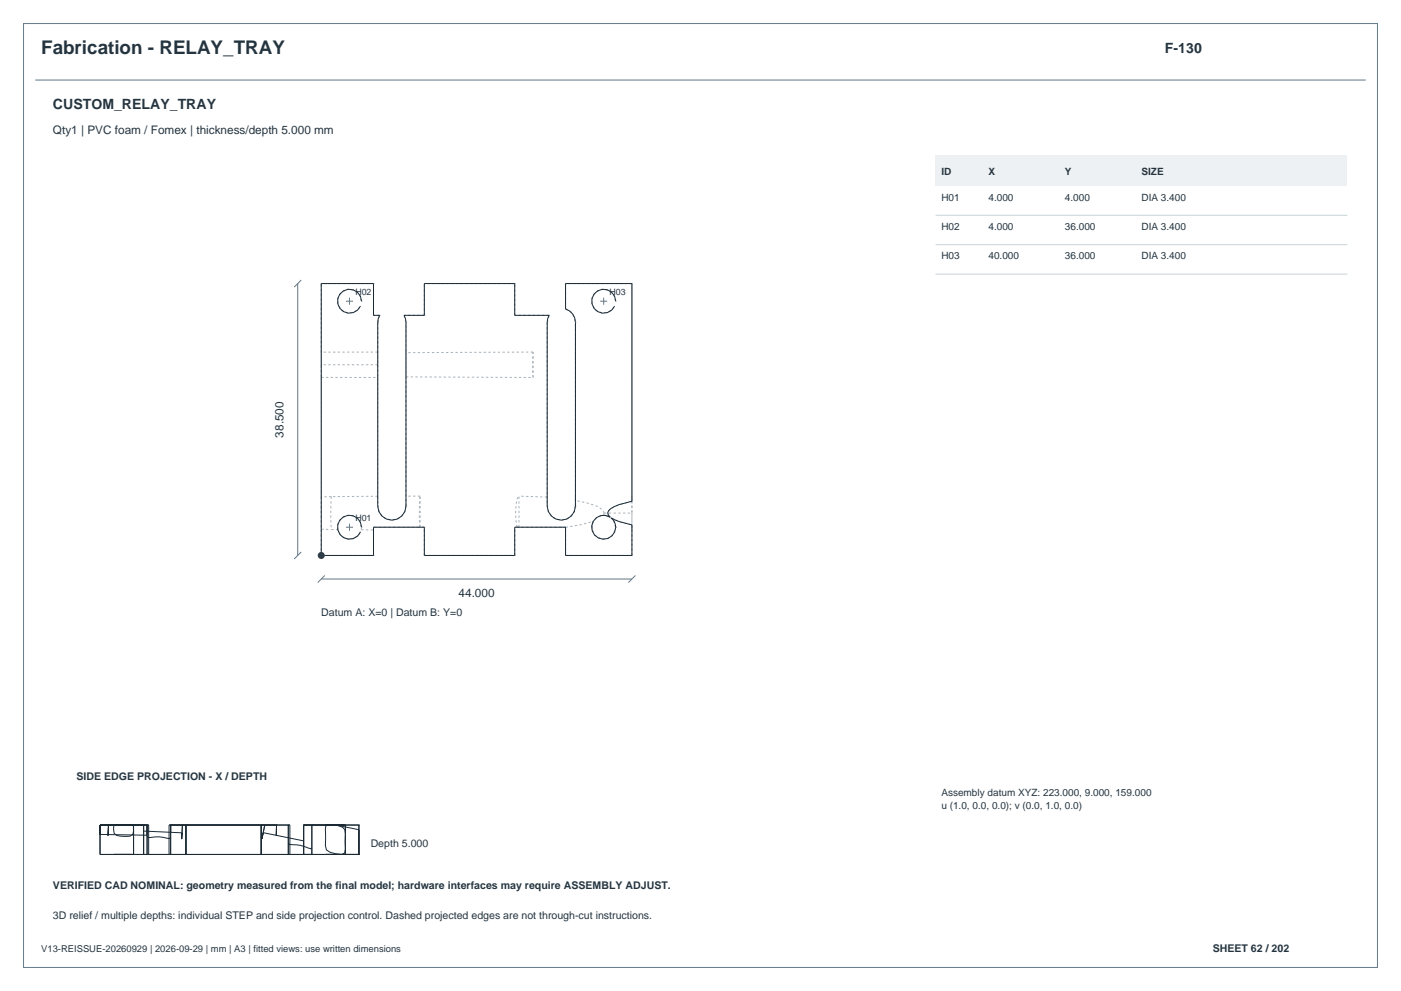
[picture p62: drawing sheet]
<svg xmlns="http://www.w3.org/2000/svg" width="420mm" height="297mm" viewBox="0 0 420 297" stroke-linecap="round" stroke-linejoin="round" font-family="sans-serif">
<defs><g id="words">
<text font-size="5.6" fill="#24343f" x="12.3" y="16.2">Fabrication - RELAY_TRAY</text>
<g font-size="4.2" fill="#24343f">
<text x="349.2" y="15.9">F-130</text>
<text x="15.9" y="32.8">CUSTOM_RELAY_TRAY</text>
</g>
<g font-size="3.5" fill="#24343f">
<text x="15.9" y="40.2">Qty1 | PVC foam / Fomex | thickness/depth 5.000 mm</text>
<text x="85" y="131.1" transform="rotate(-90 85 131.1)">38.500</text>
<text x="137.5" y="178.8">44.000</text>
</g>
<g font-size="3.2" fill="#24343f">
<text x="96.3" y="184.5">Datum A: X=0 | Datum B: Y=0</text>
<text x="22.9" y="233.9">SIDE EDGE PROJECTION - X / DEPTH</text>
<text x="111.1" y="254">Depth 5.000</text>
<text x="15.9" y="266.3">VERIFIED CAD NOMINAL: geometry measured from the final model; hardware interfaces may require ASSEMBLY ADJUST.</text>
<text x="15.9" y="275.5">3D relief / multiple depths: individual STEP and side projection control. Dashed projected edges are not through-cut instructions.</text>
<text x="363.6" y="285.4">SHEET 62 / 202</text>
</g>
<g font-size="3" fill="#24343f">
<text x="282.2" y="52.5">ID</text>
<text x="296.3" y="52.5">X</text>
<text x="319.3" y="52.5">Y</text>
<text x="342.2" y="52.5">SIZE</text>
<text x="282.2" y="60.1">H01</text>
<text x="296.3" y="60.1">4.000</text>
<text x="319.3" y="60.1">4.000</text>
<text x="342.2" y="60.1">DIA 3.400</text>
<text x="282.2" y="68.9">H02</text>
<text x="296.3" y="68.9">4.000</text>
<text x="319.3" y="68.9">36.000</text>
<text x="342.2" y="68.9">DIA 3.400</text>
<text x="282.2" y="77.7">H03</text>
<text x="296.3" y="77.7">40.000</text>
<text x="319.3" y="77.7">36.000</text>
<text x="342.2" y="77.7">DIA 3.400</text>
<text x="282.2" y="238.6">Assembly datum XYZ: 223.000, 9.000, 159.000</text>
<text x="282.2" y="242.5">u (1.0, 0.0, 0.0); v (0.0, 1.0, 0.0)</text>
</g>
<text font-size="2.8" fill="#24343f" x="12.3" y="285.4">V13-REISSUE-20260929 | 2026-09-29 | mm | A3 | fitted views: use written dimensions</text>
<g font-size="2.6" fill="#24343f">
<text x="106.5" y="88.5">H02</text>
<text x="182.7" y="88.5">H03</text>
<text x="106.5" y="156.2">H01</text>
</g>
</g></defs>
<path d="M7.1 7.1h405.8v282.8h-405.8z" fill="none" stroke="#647b8a" stroke-width=".3"/>
<path d="M10.6 24h398.8M89.3 85v81.5M90.3 83.9l-2.1 2.1M90.3 165.4l-2.1 2.1M96.3 173.5h93.1M97.4 172.5l-2.2 2.1M190.5 172.5l-2.1 2.1" fill="none" stroke="#607687" stroke-width=".3"/>
<g fill="none" stroke="#a4b2bd" stroke-width=".3" stroke-dasharray=".7 .7" stroke-linecap="butt">
<path d="M96.3 85.6v-.6M108.4 90.3a3.6 3.6 0 0 0-4.8-3.4 3.6 3.6 0 0 0-1.7 5.6 3.6 3.6 0 0 0 5.9-.3M112 85h-15.7M112 94.5v-9.5M113.2 96.6l.6-2.1M113.2 96.6v8.9M113.2 96.6v55.1M113.8 94.5h-1.8M121.1 94.5l.6 2.1M127.2 94.5h-6.1M127.2 94.5v-9.5M154.3 85h-27.1"/>
<path d="M154.3 94.5v-9.5M164 96.6l.6-2.1M164 96.6v55.1M164 96.6v52.4M164.6 94.5h-10.3M169.5 92.6l1.6 .9 1 1.4 .4 1.7M169.5 92.6v-7.6M184.6 90.3a3.6 3.6 0 0 0-4.8-3.4 3.6 3.6 0 0 0-1.7 5.6 3.6 3.6 0 0 0 5.9-.3M189.4 85h-19.9M96.3 113.1v-3.8M96.3 109.3v-3.8M96.3 105.5v-19.9"/>
<path d="M96.3 113.1h16.9M113.2 113.1v35.6M113.2 109.3h-16.9M113.2 109.3v3.8M113.2 105.5v3.8M113.2 105.5h-16.9M121.7 113.1v-.1M121.7 113v-7.3M121.7 105.7v-.2M121.7 105.5v-8.9M121.7 113l38.1 .1M159.8 113.1v-7.6"/>
<path d="M159.8 105.5l-38.1 .2M96.3 148.9v9.7M96.3 148.9v-35.8M96.3 158.6l3 .1M99.3 158.7h1.9M99.3 148.8l-3 .1M99.3 148.8l-.1 5 .1 4.9M101.2 158.7a3.6 3.6 0 0 0 3.5 2.9 3.6 3.6 0 0 0 3.6-2.8M108.3 158.8h3.7M108.3 158.8l.1-.8M108.4 158a3.6 3.6 0 0 0-4.8-3.4 3.6 3.6 0 0 0-1.7 5.6 3.6 3.6 0 0 0 5.9-.2M108.4 158a3.6 3.6 0 0 0-4-3.6 3.6 3.6 0 0 0-3.2 4.3"/>
<path d="M112 158.8v-.8M112 158h13.8M113.2 148.7l-13.9 .1M113.2 148.7v3M121.7 151.7a4.2 4.2 0 0 1-4.2 4.2 4.2 4.2 0 0 1-4.3-4.2M121.7 151.7v-55.1M121.7 151.7v-3M121.7 148.7v-35.6M125.8 158l-.1-6.9 .2-2.4M125.9 148.7h-4.2M125.9 158h-.1M125.9 158v-9.3"/>
<path d="M127.2 158h-15.2M127.2 158h-1.3M155 158a19.6 19.6 0 0 1 .1-8.7l.5-.6M155 158h14.5M155.6 158h-.6M155.6 158h-1.3M155.6 158v-9.3M164 149v-.3v3M164 149l-8.4-.3M169.5 158h-15.2M169.5 158v.9v-.9M169.5 158l4.7-.8 3.6-.9"/>
<path d="M172.5 151.7a4.2 4.2 0 0 1-4.2 4.2 4.2 4.2 0 0 1-4.3-4.2M172.5 151.7v-55.1M172.5 151.7v-2.9v1.2M172.5 150v-53.4M177.8 156.3l-.4 2.1 .8 2 1.9 1.1 2.1-.1 1.7-1.3 .7-2.1M180.9 154.4l.2-.6M181.1 153.8l-.5-1.1-1.7-1-2.8-.9-3.6-.8M181.1 153.8h8.3M182.9 155a3.6 3.6 0 0 0-5.3 1.7 3.6 3.6 0 0 0 2.7 4.8 3.6 3.6 0 0 0 4.3-3.5M182.9 155a3.6 3.6 0 0 0-4 0 3.6 3.6 0 0 0-1.4 3.8 3.6 3.6 0 0 1 .3-2.5M183.3 155.2l2.4 1.2 3.7 .9M184.6 158l-.4-1.5-.9-1.3"/>
<path d="M184.6 158l-.1 .9 .1-.9M184.6 158l-.3-1.3-1-1.5M184.6 158a3.6 3.6 0 0 0-3.7-3.6M184.6 158l-.5-1.8-1.4-1.3-1.8-.5M189.4 150.2v-65.2M189.4 150.2l-3.8 1-2.5 1.2-.9 1.3 .7 1.3M189.4 150.2v-1.5v5.1M189.4 153.8v5v-1.5M96.3 166.5v-7.9M96.3 166.5v-81.5M96.3 166.5h15.7M112 166.5v-7.7"/>
<path d="M112 166.5v-8.5M127.2 166.5h27.1M127.2 166.5v-8.5M154.3 166.5v-8.5M169.5 166.5h19.9M169.5 166.5v-8.5M189.4 166.5v-9.2M189.4 166.5v-81.5"/>
</g>
<path d="M96.3 85h15.7v9.5h1.8l-.6 2.1v55.1a4.2 4.2 0 0 0 4.3 4.2 4.2 4.2 0 0 0 4.2-4.2v-55.1l-.6-2.1h6.1v-9.5h27.1v9.5h10.3l-.6 2.1v55.1a4.2 4.2 0 0 0 4.3 4.2 4.2 4.2 0 0 0 4.2-4.2v-55.1a4.2 4.2 0 0 0-3-4v-7.6h19.9v65.2a11.5 11.5 0 0 0-7 2.9l-.2 .6 .1 .6 .6 .7a3.6 3.6 0 0 0-5.5 2.7 3.6 3.6 0 0 0 5 3.6 3.6 3.6 0 0 0 .9-6.1l2.4 1.2 3.7 .9v9.2h-19.9v-8.5h-15.2v8.5h-27.1v-8.5h-15.2v8.5h-15.7zM108.4 90.3a3.6 3.6 0 0 0-5-3.4 3.6 3.6 0 0 0-1.2 5.9 3.6 3.6 0 0 0 5.9-1.1M184.6 90.3a3.6 3.6 0 0 0-5-3.4 3.6 3.6 0 0 0-1.2 5.9 3.6 3.6 0 0 0 5.9-1.1M108.4 158a3.6 3.6 0 0 0-5-3.3 3.6 3.6 0 0 0-1.2 5.8 3.6 3.6 0 0 0 5.9-1" fill="none" stroke="#1b2932" stroke-width=".3"/>
<circle cx="96.3" cy="166.5" r="1.06" fill="#283f4e"/>
<path d="M103.7 90.3h2.1M104.8 89.2v2.1M179.9 90.3h2.1M181 89.2v2.1M103.7 158h2.1M104.8 156.9v2.2" fill="none" stroke="#607687" stroke-width=".3"/>
<path d="M280.5 46.5h123.4v9.2h-123.4z" fill-rule="evenodd" fill="#edf1f4"/>
<path d="M280.5 64.5h123.4M280.5 73.3h123.4M280.5 82.2h123.4" fill="none" stroke="#c8d3da" stroke-width=".3"/>
<g fill="none" stroke="#1b2932" stroke-width=".3">
<path d="M30 247.3h.1M30 247.3v3zM30 247.3v2.8l14.1 .2v-3M30 256.1h.1M30 247.3v8.8M30 247.3h14.6v8.8M30 256.1h77.6M32.5 247.3l-.1 3.2zM34.1 247.3h5.9v1.6l-.2 1.1-.8 .6h-2.7l-1.3-.2-.8-.6zM39.6 247.3h-5.4h5.8v8.8h-5.8h5.4M43 247.3h.1M43 256.1h.1"/>
<path d="M43 247.3v8.8M43 249.1l11.6 .5M44.1 247.3h.1M44.1 256.1h.1M44.1 256.1h7.1M44.1 247.3v3.3l.3 .4h.9a11.7 11.7 0 0 1 5.5 .3l.4-.3v-3.7M44.1 247.3v8.8M50.7 256.1v-8.8h36.2v8.8M51.2 256.1h.1M51.2 247.3h.1M51.2 247.3v2.2zM51.2 247.3v8.8"/>
<path d="M54.7 247.3l-.2 4.2 .1-1.9M54.7 247.3h.1M54.7 247.3l-.1 2.3M55.7 256.1h.1M55.7 247.3h.1M55.7 247.3v8.8M78.3 256.1h.1M78.3 247.3h.1M78.3 247.3v8.8M79.4 247.3l-.9 4.1 .4-1.8M79.4 247.3h.1M79.4 247.3l-.5 2.3"/>
<path d="M82.9 247.3h.1M82.9 247.3l-.1 3.1zM86.4 256.1h.1M86.4 256.1h7.1M86.4 247.3h.1M86.4 247.3v5.3l.3 .5 .9 .1a12.1 12.1 0 0 1 5.6 1.2l.3-.4v-6.7M86.4 247.3v8.8M91 256.1h2.5M91 256.1h.1M91 247.3h2.5M91 247.3h.1M91 247.3v4.7l-12.1-2.4"/>
<path d="M91 247.3h6.9M91 247.3h16.6M91 247.3v8.8M93.5 256.1h.1M93.5 247.3h.1M93.5 247.3h7.2l6.9 1.4v7.4M93.5 247.3v8.8M97.9 247.3l-.4 1.2v4.9l.4 1.3 1.1 .7 3.2 .7M97.9 247.3h-.3h5.9M102.2 256.1h-.6h6M102.2 256.1h-4.6h5.9M102.5 256.1h1"/>
<path d="M102.5 256.1h5.1M103.1 256.1h-5.4h5.8M103.1 247.3h-5.4h5.8M103.5 247.3h-3l2.3 .7 .6 .7 .1 5.8-.2 1.1-.8 .5M103.5 247.3v8.8M107.6 256.1h.1M107.6 247.3h.1M107.6 247.3v8.8"/>
</g>
<use href="#words"/>
</svg>
